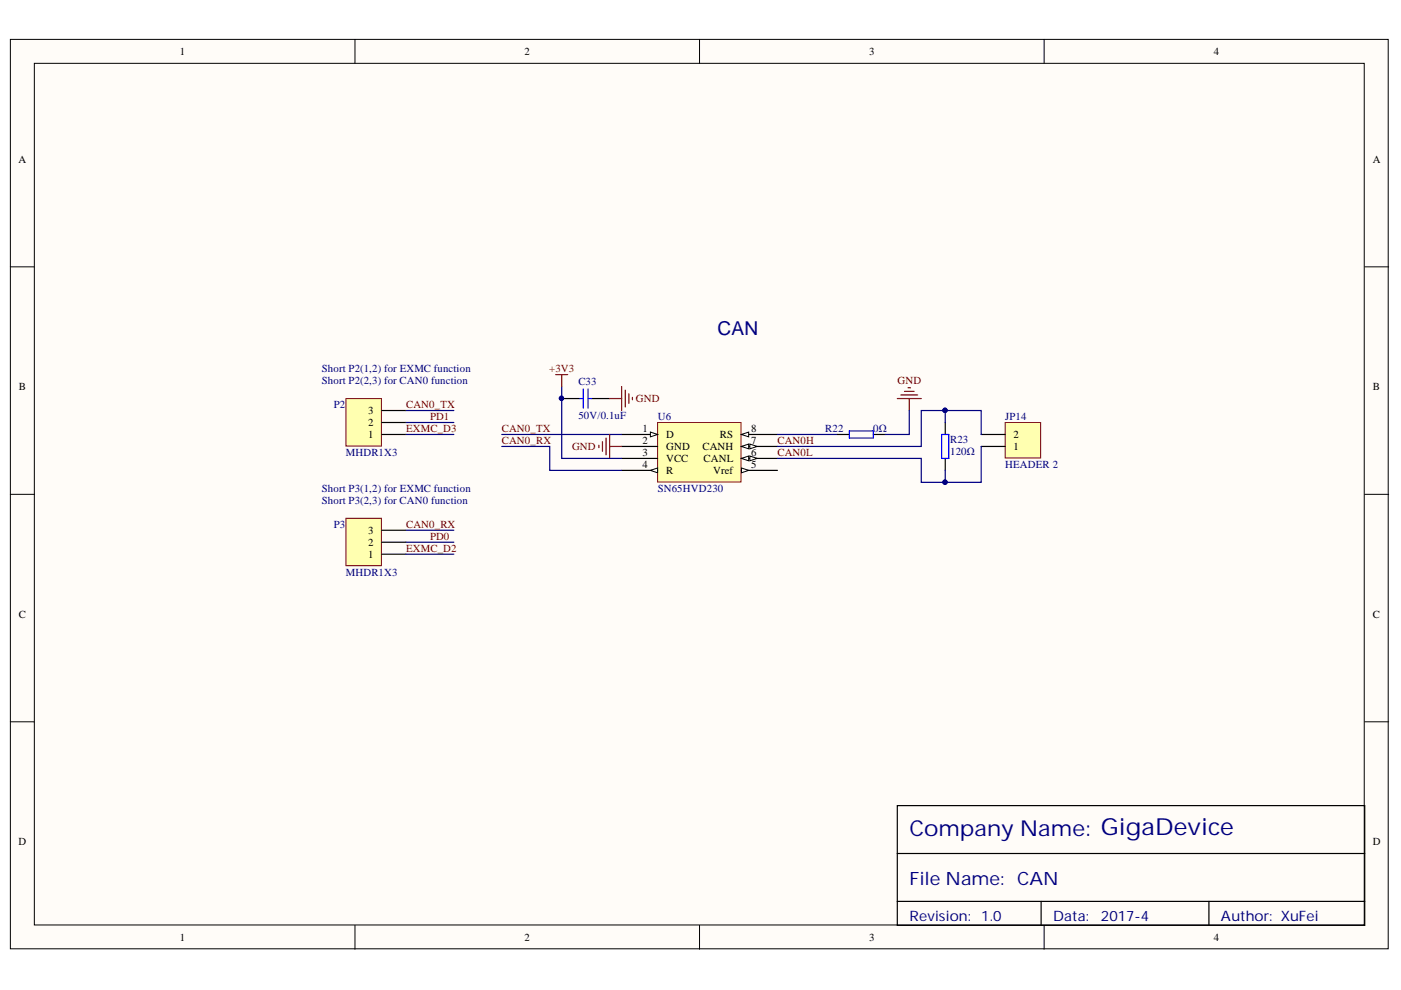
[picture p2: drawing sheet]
<svg xmlns="http://www.w3.org/2000/svg" width="297mm" height="210mm" viewBox="0 0 297 210" stroke-linecap="round" stroke-linejoin="round" font-family="sans-serif">
<defs><g id="words">
<text font-size="4.6" fill="#000080" x="192.8" y="177.2">Company Name: GigaDevice</text>
<text font-size="4.1" fill="#000080" x="152.1" y="71">CAN</text>
<text font-size="3.9" fill="#000080" x="192.8" y="187.6">File Name: CAN</text>
<g font-size="3" fill="#000080">
<text x="192.8" y="195.4">Revision:</text>
<text x="208" y="195.4">1.0</text>
<text x="223.3" y="195.4">Data:</text>
<text x="233.4" y="195.4">2017-4</text>
<text x="258.9" y="195.4">Author: XuFei</text>
</g>
<g font-size="2.3">
<text x="38.1" y="11.7">1</text>
<text x="111.2" y="11.7">2</text>
<text x="184.3" y="11.7">3</text>
<text x="257.4" y="11.7">4</text>
<text x="3.9" y="34.5">A</text>
<text x="291.1" y="34.5">A</text>
<text x="4" y="82.7">B</text>
<text x="291.1" y="82.7">B</text>
<text x="78.1" y="87.8">3</text>
<text x="78.1" y="92.9">1</text>
<text x="78.1" y="90.3">2</text>
<text x="136.2" y="91.6">1</text>
<text x="136.2" y="94.1">2</text>
<text x="141.2" y="92.9">D</text>
<text x="141.2" y="95.4">GND</text>
<text x="148.9" y="95.4">CANH</text>
<text x="152.7" y="92.9">RS</text>
<text x="159.2" y="94.1">7</text>
<text x="159.2" y="91.6">8</text>
<text x="214.9" y="95.4">1</text>
<text x="214.9" y="92.9">2</text>
<text x="136.2" y="96.7">3</text>
<text x="136.2" y="99.2">4</text>
<text x="141.2" y="97.9">VCC</text>
<text x="141.2" y="100.5">R</text>
<text x="149.2" y="97.9">CANL</text>
<text x="151.2" y="100.5">Vref</text>
<text x="159.2" y="99.2">5</text>
<text x="159.2" y="96.7">6</text>
<text x="78.1" y="113.2">3</text>
<text x="78.1" y="118.3">1</text>
<text x="78.1" y="115.8">2</text>
<text x="4" y="131">C</text>
<text x="291.1" y="131">C</text>
<text x="3.9" y="179.2">D</text>
<text x="291.1" y="179.2">D</text>
<text x="38.1" y="199.5">1</text>
<text x="111.2" y="199.5">2</text>
<text x="184.3" y="199.5">3</text>
<text x="257.4" y="199.5">4</text>
</g>
<g font-size="2.3" fill="#000080">
<text x="68.2" y="78.9">Short P2(1,2) for EXMC function</text>
<text x="68.2" y="81.5">Short P2(2,3) for CAN0 function</text>
<text x="122.6" y="81.7">C33</text>
<text x="70.8" y="86.5">P2</text>
<text x="122.6" y="88.8">50V/0.1uF</text>
<text x="139.5" y="89.1">U6</text>
<text x="213.1" y="89.1">JP14</text>
<text x="175" y="91.6">R22</text>
<text x="185.1" y="91.6">0Ω</text>
<text x="201.4" y="93.9">R23</text>
<text x="73.3" y="96.7">MHDR1X3</text>
<text x="201.4" y="96.4">120Ω</text>
<text x="213.1" y="99.2">HEADER 2</text>
<text x="68.2" y="104.4">Short P3(1,2) for EXMC function</text>
<text x="68.2" y="106.9">Short P3(2,3) for CAN0 function</text>
<text x="139.5" y="104.4">SN65HVD230</text>
<text x="70.8" y="112">P3</text>
<text x="73.3" y="122.1">MHDR1X3</text>
</g>
<g font-size="2.3" fill="#800000">
<text x="116.5" y="78.9">+3V3</text>
<text x="190.3" y="81.5">GND</text>
<text x="86.1" y="86.5">CAN0_TX</text>
<text x="91.2" y="89.1">PD1</text>
<text x="134.8" y="85.3">GND</text>
<text x="86.1" y="91.6">EXMC_D3</text>
<text x="106.4" y="91.6">CAN0_TX</text>
<text x="106.4" y="94.1">CAN0_RX</text>
<text x="121.3" y="95.4">GND</text>
<text x="164.8" y="94.1">CAN0H</text>
<text x="164.8" y="96.7">CAN0L</text>
<text x="86.1" y="112">CAN0_RX</text>
<text x="86.1" y="117">EXMC_D2</text>
<text x="91.2" y="114.5">PD0</text>
</g>
</g></defs>
<g fill="#fffcf8" stroke="#000" stroke-width=".21">
<path d="M2.2 8.4h292.1v192.8h-292.1z"/>
<path d="M7.3 13.4h281.9v182.7h-281.9z"/>
</g>
<path d="M75.3 8.4v5M148.3 8.4v5M221.4 8.4v5M2.2 56.6h5.1M289.3 56.6h5.1M2.2 104.8h5.1M289.3 104.8h5.1M2.2 153h5.1M289.3 153h5.1M75.3 196.2v5.1M148.3 196.2v5.1M221.4 196.2v5.1" fill="none" stroke="#000" stroke-width=".21"/>
<path d="M190.2 170.8h99.1v25.4h-99.1zM190.2 181h99.1M190.2 191.1h99.1M220.7 191.1v5.1M256.3 191.1v5.1" fill="none" stroke="#000" stroke-width=".25"/>
<path d="M139.4 89.6h17.7v12.6h-17.7z" fill="#ffffb0" stroke="#800000" stroke-width=".21"/>
<path d="M131.8 92.1h7.6" fill="none" stroke="#000" stroke-width=".25"/>
<path d="M137.9 91.6l1.5 .5-1.5 .5z" fill="#fffcf8"/>
<path d="M137.9 91.6l1.5 .5-1.5 .5z" fill="none" stroke="#000" stroke-width=".21"/>
<path d="M131.8 94.7h7.6M131.8 97.2h7.6M131.8 99.7h7.6" fill="none" stroke="#000" stroke-width=".25"/>
<path d="M137.9 99.7l1.5-.5v1z" fill="#fffcf8"/>
<path d="M137.9 99.7l1.5-.5v1z" fill="none" stroke="#000" stroke-width=".21"/>
<path d="M157.2 99.7h7.6" fill="none" stroke="#000" stroke-width=".25"/>
<path d="M157.2 99.2l1.5 .5-1.5 .5z" fill="#fffcf8"/>
<path d="M157.2 99.2l1.5 .5-1.5 .5z" fill="none" stroke="#000" stroke-width=".21"/>
<path d="M157.2 97.2h7.6" fill="none" stroke="#000" stroke-width=".25"/>
<path d="M157.2 97.2l1.5-.5v1z" fill="#fffcf8"/>
<path d="M157.2 97.2l1.5-.5v1z" fill="none" stroke="#000" stroke-width=".21"/>
<path d="M159 96.7l1.5 .5-1.5 .5z" fill="#fffcf8"/>
<path d="M159 96.7l1.5 .5-1.5 .5z" fill="none" stroke="#000" stroke-width=".21"/>
<path d="M157.2 94.7h7.6" fill="none" stroke="#000" stroke-width=".25"/>
<path d="M157.2 94.7l1.5-.6v1.1z" fill="#fffcf8"/>
<path d="M157.2 94.7l1.5-.6v1.1z" fill="none" stroke="#000" stroke-width=".21"/>
<path d="M159 94.1l1.5 .6-1.5 .5z" fill="#fffcf8"/>
<path d="M159 94.1l1.5 .6-1.5 .5z" fill="none" stroke="#000" stroke-width=".21"/>
<path d="M157.2 92.1h7.6" fill="none" stroke="#000" stroke-width=".25"/>
<path d="M157.2 92.1l1.5-.5v1z" fill="#fffcf8"/>
<path d="M157.2 92.1l1.5-.5v1z" fill="none" stroke="#000" stroke-width=".21"/>
<path d="M164.8 97.2h30.5v5.1h5.1v-2.6M164.8 92.1h12.7M192.8 87v5.1h-5.1M200.4 89.6v-2.6h-5.1v7.7h-30.5" fill="none" stroke="#000080" stroke-width=".25"/>
<path d="M177.5 92.1h2.6M185.2 92.1h2.5M200.4 89.6v2.5M200.4 97.2v2.5" fill="none" stroke="#000" stroke-width=".25"/>
<path d="M180.1 91.4h5.1v1.5h-5.1zM199.6 92.1h1.6v5.1h-1.6z" fill="none" stroke="#00f" stroke-width=".25"/>
<path d="M190.2 84.5h5.1M191 83.7h3.6M191.8 83h2M192.5 82.2h.5M192.8 84.5v2.5" fill="none" stroke="#800000" stroke-width=".25"/>
<g fill="#000080" stroke="#000080" stroke-width=".21">
<circle cx="200.4" cy="87" r=".46"/>
<circle cx="200.4" cy="102.2" r=".46"/>
</g>
<path d="M213.1 89.6h7.5v7.5h-7.5z" fill="#ffffb0" stroke="#800000" stroke-width=".21"/>
<path d="M119.1 84.5h3.8M125.4 84.5h3.9M208 94.7h5.1M208 92.1h5.1" fill="none" stroke="#000" stroke-width=".25"/>
<path d="M106.4 94.7h10.1v5h15.3M106.4 92.1h25.4M119.1 82v15.2h12.7M200.4 87h7.6v5.1M208 94.7v7.6h-7.6" fill="none" stroke="#000080" stroke-width=".25"/>
<g fill="#000080" stroke="#000080" stroke-width=".21">
<circle cx="200.4" cy="87" r=".46"/>
<circle cx="200.4" cy="102.2" r=".46"/>
<circle cx="119" cy="84.5" r=".46"/>
</g>
<path d="M117.8 79.4h2.6M119.1 79.4v2.6M127 94.4v.5M127.7 93.6v2.1M128.5 92.9v3.5M129.3 92.1v5.1M129.3 94.7h2.5M129.3 84.5h2.5M131.8 82v5M132.6 82.7v3.6M133.3 83.5v2M134.1 84.2v.6" fill="none" stroke="#800000" stroke-width=".25"/>
<path d="M122.9 84.5h.8M123.7 82.5v4M124.7 84.5h.7M124.7 82.5v4" fill="none" stroke="#00f" stroke-width=".25"/>
<path d="M73.4 84.5h7.5v10.1h-7.5z" fill="#ffffb0" stroke="#800000" stroke-width=".21"/>
<path d="M81 92.1h5.1M81 89.6h5.1M81 87h5.1" fill="none" stroke="#000" stroke-width=".25"/>
<path d="M73.4 109.9h7.5v10h-7.5z" fill="#ffffb0" stroke="#800000" stroke-width=".21"/>
<path d="M81 117.5h5.1M81 115h5.1M81 112.4h5.1" fill="none" stroke="#000" stroke-width=".25"/>
<path d="M86.1 89.6h10.1M86.1 92.1h10.1M86.1 87h10.1M86.1 112.4h10.1M86.1 115h10.1M86.1 117.5h10.1" fill="none" stroke="#000080" stroke-width=".25"/>
<use href="#words"/>
</svg>
